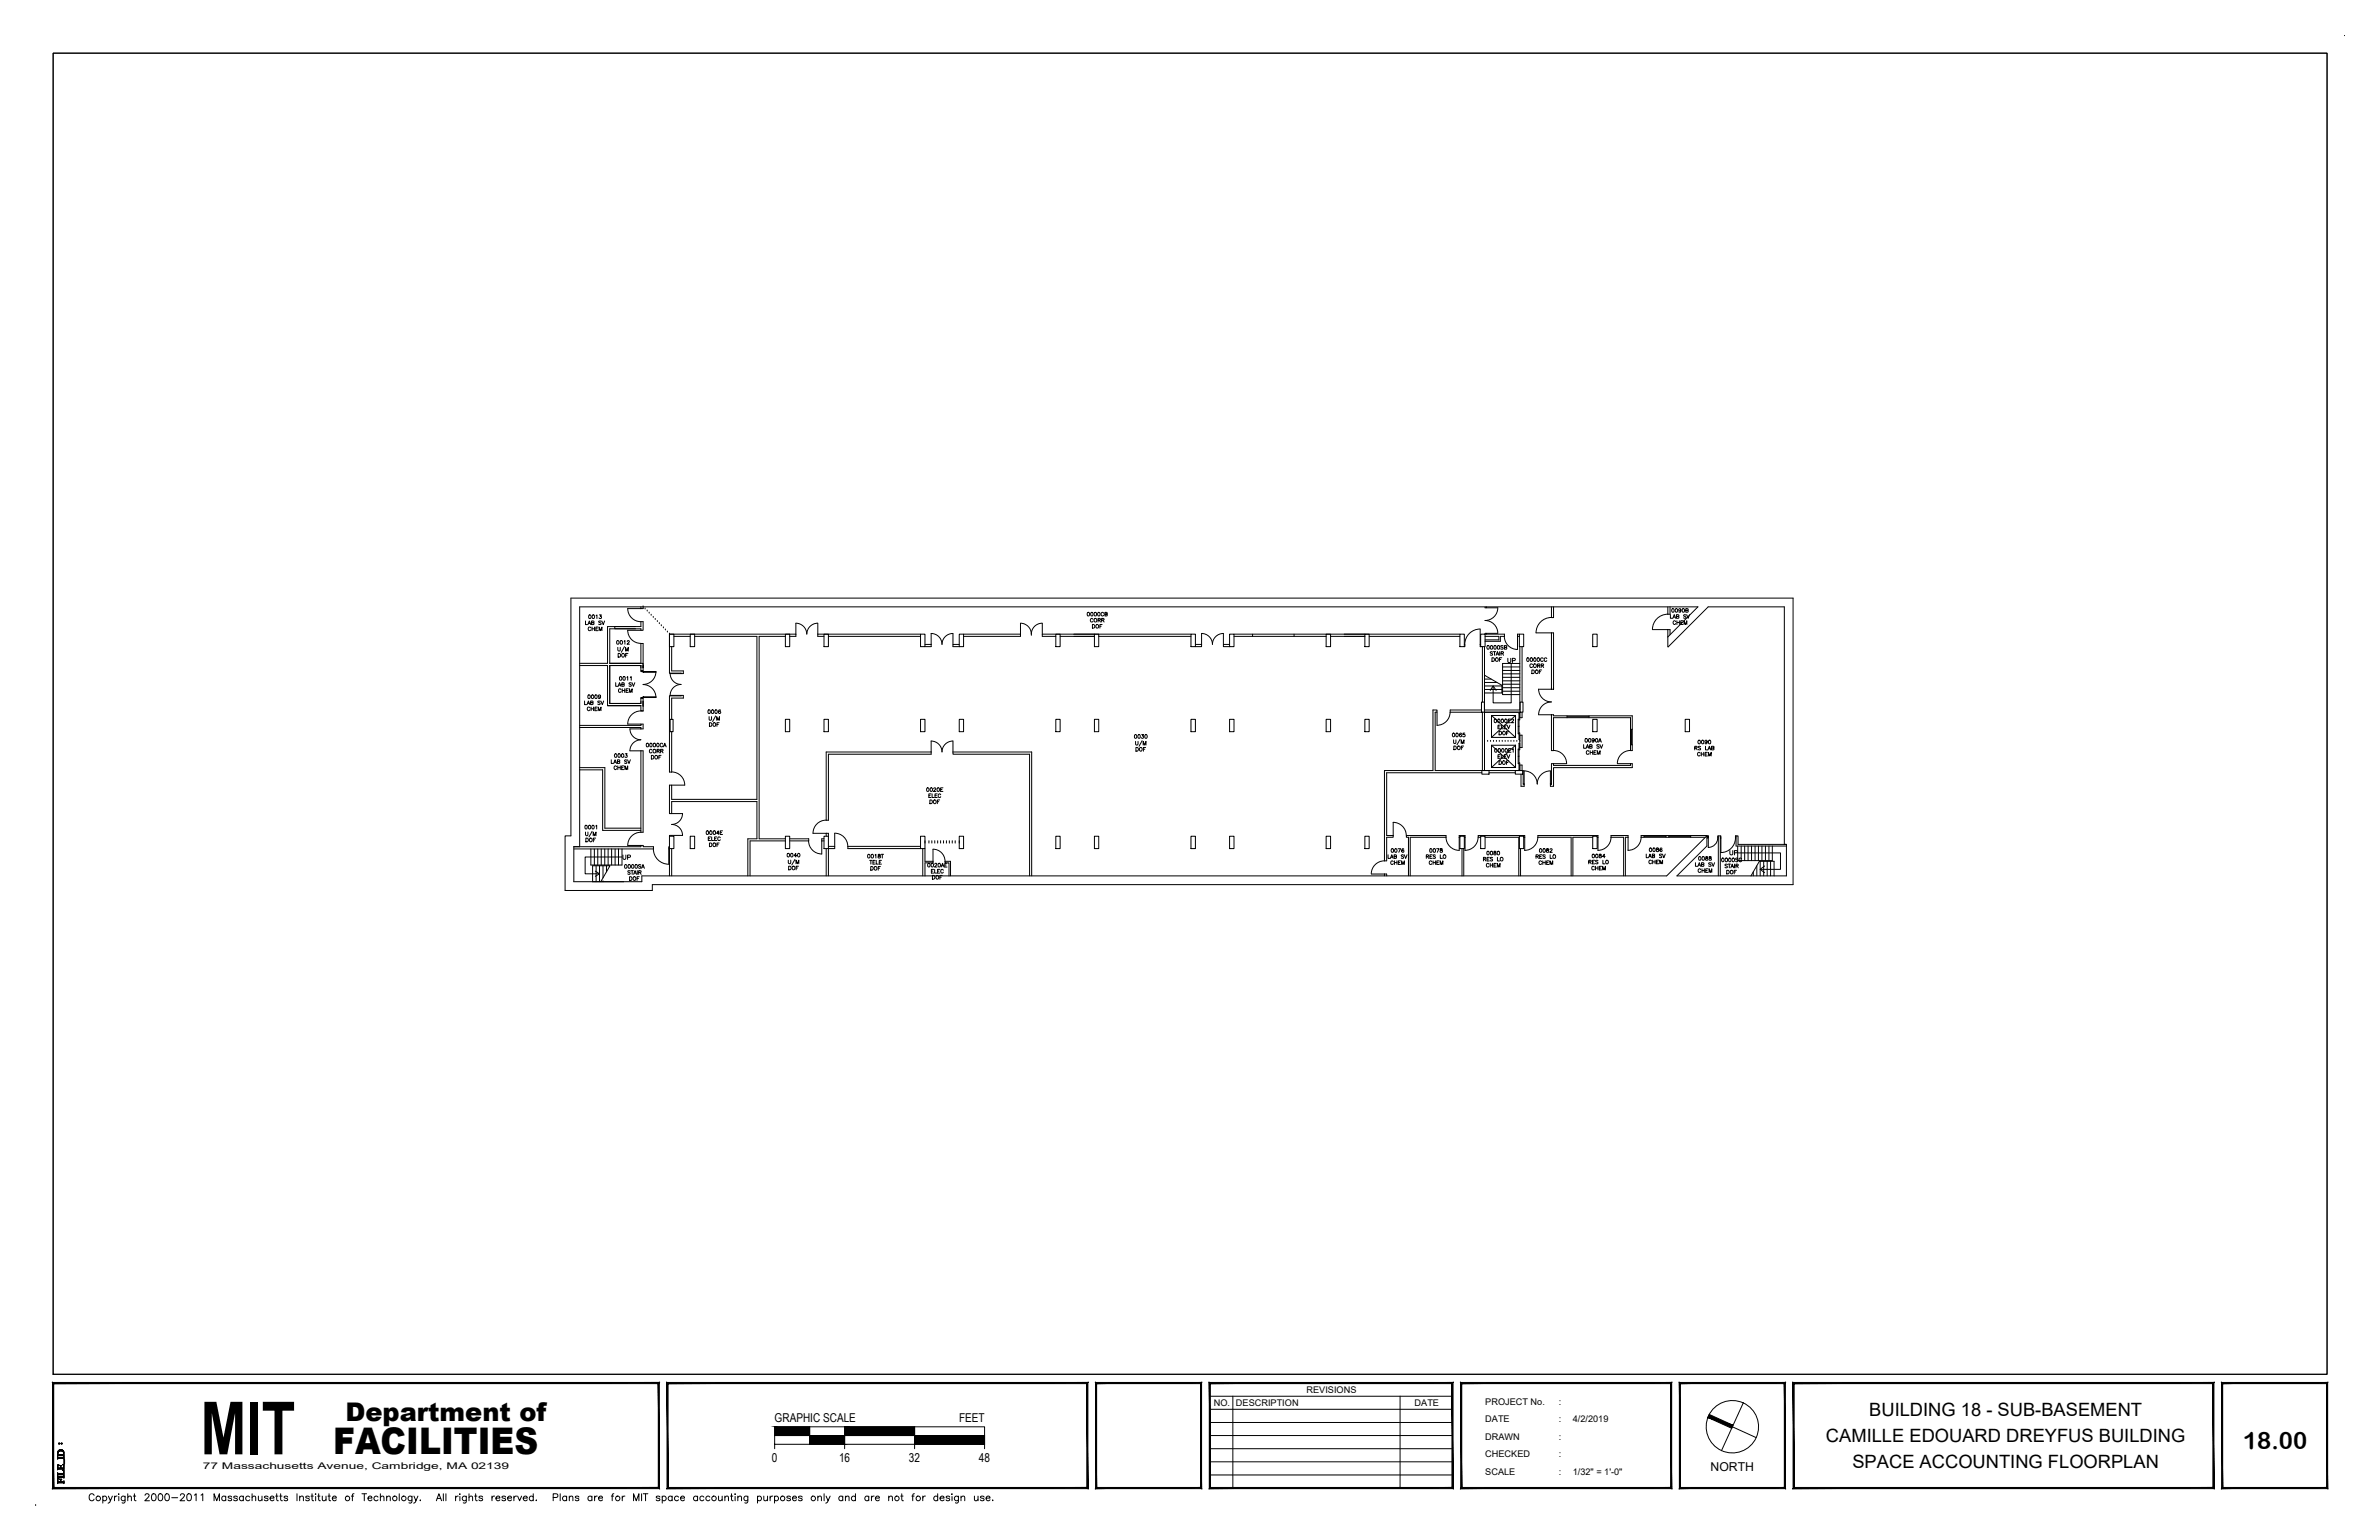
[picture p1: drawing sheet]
<svg xmlns="http://www.w3.org/2000/svg" width="432mm" height="279mm" viewBox="0 0 432 279" stroke-linecap="round" stroke-linejoin="round" font-family="sans-serif">
<defs><g id="words">
<text font-size="13.3" x="36.4" y="263.9">MIT</text>
<text font-size="6.7" x="60.4" y="263.9">FACILITIES</text>
<text font-size="4.7" x="62.7" y="257.7">Department of</text>
<text font-size="4.3" x="407.1" y="262.8">18.00</text>
<g font-size="3.5">
<text x="272.7" y="121.4">UP</text>
<text x="112.2" y="157">UP</text>
<text x="313.3" y="156.3">UP</text>
</g>
<g font-size="3.3">
<text x="339.3" y="256.9">BUILDING 18 - SUB-BASEMENT</text>
<text x="331.4" y="261.6">CAMILLE EDOUARD DREYFUS BUILDING</text>
<text x="336.2" y="266.4">SPACE ACCOUNTING FLOORPLAN</text>
</g>
<g font-size="2.2">
<text x="140.6" y="258.1">GRAPHIC SCALE</text>
<text x="174.1" y="258.1">FEET</text>
<text x="140.1" y="265.2">0</text>
<text x="152.3" y="265.2">16</text>
<text x="165" y="265.2">32</text>
<text x="177.7" y="265.2">48</text>
<text x="310.5" y="266.8">NORTH</text>
</g>
<g font-size="1.7">
<text x="220.3" y="255.1">NO.</text>
<text x="224.3" y="255.1">DESCRIPTION</text>
<text x="237.1" y="252.7">REVISIONS</text>
<text x="256.8" y="255.1">DATE</text>
<text x="269.6" y="254.9">PROJECT No.</text>
<text x="282.9" y="254.9">:</text>
<text x="269.6" y="258.1">DATE</text>
<text x="269.6" y="261.3">DRAWN</text>
<text x="282.9" y="258.1">:</text>
<text x="282.9" y="261.3">:</text>
<text x="285.5" y="258.1">4/2/2019</text>
<text x="36.8" y="266.6">77 Massachusetts Avenue, Cambridge, MA 02139</text>
<text x="269.6" y="267.6">SCALE</text>
<text x="269.6" y="264.4">CHECKED</text>
<text x="282.9" y="267.6">:</text>
<text x="282.9" y="264.4">:</text>
<text x="285.5" y="267.6">1/32&quot; = 1'-0&quot;</text>
</g>
</g></defs>
<!-- layer: A-WALL-CORE -->
<g fill="none" stroke="#000" stroke-width=".18">
<path d="M103.6 108.5h221.9v52h-207.1v1.1h-15.8v-9.9h1zM105.2 110.1h203l-5.5 5.5v1.8l7.3-7.3h13.9v43.1h.3v5.7h-19.8l5.4-5.4-.1-1.8-7.2 7.2h-186v1.1h-12.3v-6.4h1zM121.5 115.1h.8v2.2h-.8zM125.3 115.1h.8v2.2h-.8zM142.6 115.1h.7v2.2h-.7zM149.6 115.1h.8v2.2h-.8zM167.1 115.1h.8v2.2h-.8zM174.1 115.1h.8v2.2h-.8zM191.6 115.1h.8v2.2h-.8zM198.6 115.1h.8v2.2h-.8zM216.2 115.1h.8v2.2h-.8zM223.2 115.1h.8v2.2h-.8z"/>
<path d="M240.7 115.1h.8v2.2h-.8zM247.7 115.1h.8v2.2h-.8zM265 115.1h.8v2.2h-.8zM268.7 115.1h.9v2.2h-.9zM275.8 115.1h.8v2.2h-.8zM289.1 115.1h.8v2.2h-.8zM121.6 130.5h.6v2.3h-.6zM142.6 130.5h.7v2.3h-.7zM149.6 130.5h.8v2.3h-.8zM167.1 130.5h.8v2.3h-.8zM174.1 130.5h.8v2.3h-.8zM191.6 130.5h.8v2.3h-.8z"/>
<path d="M198.6 130.5h.8v2.3h-.8zM216.2 130.5h.8v2.3h-.8zM223.2 130.5h.8v2.3h-.8zM240.7 130.5h.8v2.3h-.8zM247.7 130.5h.8v2.3h-.8zM268.9 127.4h.5v1.8h-.5zM269 139.8h1.3v.7h-1.3zM275 139.8h1.4v.7h-1.4zM275.9 127.4h.5v1.8h-.5zM289.1 130.5h.8v2.3h-.8zM305.9 130.5h.8v2.3h-.8zM109.4 160h.1"/>
<path d="M121.5 151.7h.8v2.3h-.8zM125.3 151.7h.8v2.3h-.8zM142.6 151.7h.7v2.3h-.7zM149.6 151.7h.8v2.3h-.8zM167.1 151.7h.8v2.3h-.8zM174.1 151.7h.8v2.3h-.8zM191.6 151.7h.8v2.3h-.8zM198.6 151.7h.8v2.3h-.8zM216.2 151.7h.8v2.3h-.8zM223.2 151.7h.8v2.3h-.8zM240.7 151.7h.8v2.3h-.8zM247.7 151.7h.8v2.3h-.8z"/>
<path d="M265 151.7h.8v2.3h-.8zM268.7 151.7h.9v2.3h-.9zM275.8 151.7h.8v2.3h-.8zM289.1 151.7h.8v2.3h-.8z"/>
</g>
<!-- layer: A-WALL -->
<g fill="none" stroke="#000" stroke-width=".18">
<path d="M111.6 113.7h4.7v-.9h.4v1.6h-.4v-.3h-4.7zM115.4 113.7h-5.1v6.6h-5.1M115.4 114.1h-4.7v6.2M116.3 110.1v.3h.4v-.3M122.3 115.5h3M126.1 115.5h11.3v29.5h-15.5v-2.6h-.4v5.2h.4v-2.2h15.5v6.8h-1.7v6.7M142.6 115.5h-4.8v36.7h4.8M143.3 115.5h1.2v-.4h-23v7l2.5 .1v-.5h-2.1v-4.4M150.4 115.5h16.7M167.1 115.1h-18.7v.4h1.2M167.9 116.9h1.1v.4h-1.1M174.1 116.9h-1.1v.4h1.1"/>
<path d="M174.9 115.1h10.3v.4h-10.3M187.2 115.1v.2M192.4 115.5h6.2M199.4 115.5h16.8M216.2 115.1h-27v.4h2.4M217 116.9h1.1v.4h-1.1M223.2 116.9h-1.1v.4h1.1M224 115.1h41M224 115.5h16.7M227.3 115.1v.4M234.9 115.1v.4M241.5 115.5h6.2"/>
<path d="M248.5 115.5h16.5M265.8 116.9h.1v.4h-.1M268.7 116.9v.4M269.1 117.3v10.1M269.4 117.3v11.5h6.5v-11.5M269.6 114.9v.2h3.5v.4h-.8v.8h-2.7M269.6 115.5h2.4v.6h-2.4M269.6 110.1v.2M269.8 110.1v.2M269.8 114.9v.2M275.8 115.1h-.4v.4h.4M276.3 117.3v10.1"/>
<path d="M281.6 110.1v1.9h.4v-1.9M302.7 110.1v1.3h.4v-1.3M303.1 115.2v-1h-.4v1.4M105.2 131.6h11.1v-.2h.4v.8h-.4v-.2h-11.1M105.2 120.7h5.1v7.3h6M105.2 139.3h4.6v11h6.5M105.2 139.7h4.2v11h6.9M110.3 128h6M110.7 120.3h5.6v-3.6h.4v4.5v-.5M110.7 127.6h5.6v-.9h.4v1.4M110.7 120.3h6v1.4h-.4v-1M116.3 128v1h.4"/>
<path d="M116.3 121.7h.4v.1h-.4zM116.3 126.5h.4v.2h-.4zM116.3 136.2h.4v14.8h-.4zM116.3 120.7v.5M116.3 127.2v.4h-5.6M116.3 129h.4M116.3 120.7h-5.6v6.9M116.7 127.2v1.8M121.9 130.5v-3.8h2.1v-.5l-2.5 .1v13.8h.4v-7.3M150 136.4h19v.4h-18.6v12h-.4zM268.9 128.8h-5.7v.4h5.9v10.6M275.9 139.8v-1h.4v1"/>
<path d="M275.9 133.4h.4v2.2h-.4zM276.3 129.2v1h-.4v-1h-6.5v10.6M281.6 129.7h.4v.2h14.3v6.3h-.4v-6h-13.9v6h-.4v-6.5v.1M281.6 124.9v.1v-10.2h.4v10.2v-.1M281.6 125h.4M104.2 153.6h12.1M116.7 153.4v.2h1.9v.4h-14.4M121.5 153.6h-.1v.4h.1v4.9M121.9 151.6h-.4v.1M121.9 154v4.9M142.6 152.6h-6.5v6.3M143.3 152.2h3.5v.4h-3.5"/>
<path d="M149.6 152.2h-.4v.4h.4M150 151.7v-.5h.4v.5M150 154v4.9M150.4 153.6h1.1v.4h-1.1v4.9M167.1 153.6h-13.2v.4h13.2M167.5 154v4.9M167.9 154v2.3h1.4v.2h-1.4v2.4M172.2 158.9v-2.4h-.7v-.2h1v2.6M186.9 158.9v-22.1h-13.9v-.4h14.3v22.5M251.3 158.9v-.3h.4v.3M255.6 158.9v-7h-.3v-.3h7.2v.3h-6.5v7M265 151.9h-.1v-.3h1v.3h-.1"/>
<path d="M265.4 154v4.9M265.7 154v4.9M268.7 151.9h-.4v-.3h8.4v.3h-.1M269 140.2h-17.3v11.4h1.2v.3h-1.2v4.3h-.4v-16.4h8.8v-11h.7v.4h-.3v10.6h16v2.5h.1v.4h-.5v-2.2M269.6 151.9h6.1v7M270.3 140.2h4.7M276 154v4.9M281.4 142.3v.4h.6v-3.4h14.3v-.8h-.4v.4h-13.9v-.4h-.4v3.8M281.6 142.3h-.2h.2M289.1 151.9h-3.6v7M289.9 151.9h.1v-.3h-10.9v.3h6.1v7M294.7 158.9v-7h-2.3v-.3h3.1v.3h-.5v7"/>
<path d="M309.7 151.7v-.1h-11.8v.3h11.6M309.7 151.7h.4v.3h-.1v-.3M309.8 152h.2M311.9 151.7v7.2M312.2 151.7h-.4v.3h.1M312.2 152h.1v-.3h-.1v7.2M315.1 151.7h-.1v.3h.1M324.2 153.2h-8.7v-1.5h-.4v1.8h9.1"/>
</g>
<!-- layer: A-DOOR -->
<g fill="none" stroke="#000" stroke-width=".18">
<path d="M116.3 110.4h-2.4a2.38 2.38 0 0 0 2.4 2.4M116.3 114.4l-2.4-.1a2.38 2.38 0 0 0 2.4 2.4M144.4 113.1a2.02 2.02 0 0 1 2 1.9 1.98 1.98 0 0 1 2-1.9v2M144.5 113.1v2M169 114.9a1.98 1.98 0 0 1 2 2 1.98 1.98 0 0 1 2-2v2M169 114.9v2M185.2 115.1v-2a1.98 1.98 0 0 1 2 1.9 1.98 1.98 0 0 1 2-1.9v2M222 114.9a1.98 1.98 0 0 0-1.9 2 1.98 1.98 0 0 0-2-2v2M222.1 114.9v2M268.7 114.1a2.78 2.78 0 0 0-2.8 2.8M268.7 114.1v2.8M269.6 110.3h2.3a2.32 2.32 0 0 1-2.4 2.3 2.32 2.32 0 0 1 2.4 2.3h-2.3"/>
<path d="M273 115.4a2.38 2.38 0 0 0 2.4 2.4v-2.3M281.6 112a2.78 2.78 0 0 0-2.8 2.8h2.8M302.7 111.4a2.78 2.78 0 0 0-2.8 2.8h2.8M116.3 129a2.38 2.38 0 0 0-2.4 2.4h2.4M116.3 132.2h-2a1.98 1.98 0 0 0 2 2 2.02 2.02 0 0 0-2 2h2M116.7 121.8h2.4v.2h-2.4zM116.7 126.4h2.4v.1h-2.4zM119.1 121.8a2.34 2.34 0 0 1-2.4 2.4 2.38 2.38 0 0 1 2.4 2.3M123.6 122.2h-2a1.98 1.98 0 0 0 2 2 1.98 1.98 0 0 0-2 2h2M169 134.4a1.98 1.98 0 0 1 2 2 1.98 1.98 0 0 1 2-2v2M169 134.4v2M263.2 129.2a2.38 2.38 0 0 1-2.4 2.4v-2.4"/>
<path d="M276.6 139.9a2.38 2.38 0 0 1 2.4 2.3 2.38 2.38 0 0 1 2.4-2.3M276.6 139.9v2.4M281.4 139.9v2.4M281.6 125h-2.3a2.32 2.32 0 0 0 2.3 2.4 2.32 2.32 0 0 0-2.3 2.3h2.3M282 136.2a2.38 2.38 0 0 1 2.3 2.3M282 138.5h2.4M293.6 138.5h2.3M295.9 136.2a2.38 2.38 0 0 0-2.3 2.3M116.3 151a2.38 2.38 0 0 0-2.4 2.4M118.6 154a2.78 2.78 0 0 0 2.8 2.8v-2.8M121.9 140.1a2.38 2.38 0 0 1 2.4 2.3h-2.4M121.9 147.6h2"/>
<path d="M121.9 151.6h2M123.9 147.6a1.98 1.98 0 0 1-2 2 1.98 1.98 0 0 1 2 2M146.8 152.6a2.38 2.38 0 0 0 2.3 2.3M149.2 152.6v2.4M149.9 148.8a2.38 2.38 0 0 0-2.3 2.4h2.4M151.5 151.2a2.38 2.38 0 0 1 2.4 2.3M151.5 151.2v2.4M169.3 154.1a2.19 2.19 0 0 1 2.2 2.2M169.3 154.1v2.2M248.9 158.6h2.4M251.3 156.2a2.38 2.38 0 0 0-2.4 2.4M255.2 151.6a2.38 2.38 0 0 0-2.3-2.4v2.4"/>
<path d="M262.5 151.9a2.38 2.38 0 0 0 2.3 2.4l.1-2.4M268.3 151.9a2.38 2.38 0 0 1-2.4 2.4v-2.4M279.1 151.9a2.38 2.38 0 0 1-2.4 2.4v-2.4M292.4 151.9a2.38 2.38 0 0 1-2.4 2.4v-2.4M297.9 151.9a2.38 2.38 0 0 1-2.4 2.4v-2.4M310.1 152v1.8M311.8 152a1.73 1.73 0 0 1-1.7 1.7M312.3 152v2.7M315 152a2.66 2.66 0 0 1-2.7 2.7"/>
</g>
<!-- layer: A-MISC -->
<g fill="none" stroke="#000" stroke-width=".18">
<path d="M269.4 124.5h3.2M269.4 125.1h3.2M269.4 123.8h2.3M269.4 122.5l3.2 1.8v1.4h-3.2M269.4 122.6h.2M269.4 123.2h1.3M270.5 125.3l.5-.8 .6 .8M270.7 139.2v-4l4.4 4M270.7 129.8v4l4.4-4M270.7 139.2h4.4M270.7 129.8h4.4M270.7 133.8h4.4"/>
<path d="M270.7 135.2h4.4M270.7 129.8l4.4 4M272.7 124.1h3.2M272.7 123.5h3.2M272.7 124.8h3.2M272.7 122.9h3.2M272.7 125.4h3.2M272.7 120.4v5.6h3.2M274.3 120.4v7.1h-3.3v-3M275.1 135.2l-4.4 4M275.1 129.8v4M275.1 135.2v4"/>
<path d="M275.6 131.8h.1M275.6 137.2h.1M275.7 130.6h.1v-1.2h-.1v4.8h.1v-1.2h-.1M275.7 136h.1v-1.2h-.1v4.8h.1v-1.2h-.1M275.7 130.5h-.1v2.6h.1M275.7 135.9h-.1v2.6h.1M107.2 154v2.9h5.7M107.6 160v-2.9h3.1l-1.7 2.9M107.9 154v2.9M108 158l.8 .5-.8 .5M108.2 157.1v2.9M108.5 154v2.9"/>
<path d="M108.8 157.1v2.9M109.1 154v2.9M109.4 157.1v2.2M109.8 154v2.9M110.1 157.1v1.1M110.4 154v2.9M112.9 155.5h-6.7v3h2.6M315.4 153.5v2.6h6.3v-2.6M315.4 154.7h7.8v3h-3.7M317.8 158.9l1.5-2.6h2.7v2.6M317.9 153.5v2.6M318.2 158.2v.7"/>
<path d="M318.6 153.5v2.6M318.9 157.1v1.8M319.2 153.5v2.6M319.5 156.3v2.6M319.8 153.5v2.6M320.1 156.3v2.6M320.3 157.1l-.8 .6 .8 .6M320.4 153.5v2.6M320.8 156.3v2.6M321.1 153.5v2.6M321.4 156.3v2.6"/>
</g>
<!-- layer: A-GLAZ -->
<path d="M284.4 130h4M284.4 129.9v.3M288.4 129.9v.3M295.9 132.3h.4M295.9 135.1h.4M296.1 132.3v2.8M298.4 151.7h4M298.4 151.6v.3M302.4 151.6v.3M302.9 151.7h4M302.9 151.6v.3M306.9 151.6v.3" fill="none" stroke="#000" stroke-width=".18"/>
<!-- layer: A-AREA-FICM$TXT -->
<g fill="none" stroke="#000" stroke-width=".18">
<path d="M106.3 112.7v.6h.4M106.7 113.3l.3-.6 .2 .6M106.8 113.1h.3M107.2 113.9a.28 .28 0 0 0-.4 0 .28 .28 0 0 0 0 .4 .28 .28 0 0 0 .4 0M107.4 113l.4-.1v-.2h-.4v.6h.4l-.1-.3M107.5 113.8v.6M107.5 114.1h.4M107.9 113.8v.6M108.2 114.1h.2M108.2 111.7l.1-.1v.6M108.6 113.8h-.4v.6h.4M108.7 114.4v-.6l.3 .6 .3-.6v.6"/>
<path d="M108.8 111.6h.3l-.1 .2a.22 .22 0 0 1 .2 .2 .22 .22 0 0 1-.2 .3 .22 .22 0 0 1-.3-.2M109.1 112.7h-.4l.4 .4-.1 .2-.3-.1M109.2 112.7l.3 .6 .2-.6M112 116.3l.1-.1a.32 .32 0 0 1 .3 .4 .32 .32 0 0 1-.4 .3zM112.1 117.4v.5l.2 .2 .3-.1v-.6M112.2 118.5h.2a.37 .37 0 0 1 .3 .4 .37 .37 0 0 1-.3 .3h-.2zM112.6 116.3l.1-.1a.32 .32 0 0 1 .3 .4 .32 .32 0 0 1-.4 .3zM113.3 116.3l.1-.1v.7M113.3 117.3l-.5 1M113.5 118.1v-.7l.3 .7 .2-.7v.7M113.6 118.9h.2M113.8 116.4l.2-.2 .2 .1-.4 .6h.5"/>
<path d="M114 118.5h-.4v.7M198.3 113.3h.2a.35 .35 0 0 1 .2 .3 .35 .35 0 0 1-.2 .4h-.2zM198.4 112.4a.25 .25 0 0 0-.3-.2 .25 .25 0 0 0-.2 .3v.1a.25 .25 0 0 0 .2 .3 .25 .25 0 0 0 .3-.2M199.3 112.5h.4v-.2l-.4-.1v.7M199.5 112.5l.2 .4M199.6 113.6h.3M200 112.5h.3l.1-.2-.4-.1v.7M200 113.3h-.4v.7M200.2 112.5l.2 .4M200.3 111.3a.24 .24 0 0 0-.3-.2 .24 .24 0 0 0-.2 .3 .27 .27 0 0 0 .1 .3 .27 .27 0 0 0 .4-.1M200.5 111.4h.4v-.2l-.4-.1v.7l.4-.1 .1-.2-.2-.1M270.8 119.3h.2a.35 .35 0 0 1 .3 .4 .35 .35 0 0 1-.3 .3h-.2z"/>
<path d="M270.9 118.3l-.1-.1-.3 .1 .4 .4-.1 .2-.3-.1M271 118.2h.5M271.3 118.2v.7M272.8 117.2h-.4l.4 .4-.1 .2-.3-.1M273.1 117.4h.4v-.2l-.4-.1v.7l.4-.1-.2-.3M280.1 119.5a.27 .27 0 0 0-.4-.1 .27 .27 0 0 0-.1 .4 .24 .24 0 0 0 .2 .2 .24 .24 0 0 0 .3-.1M280.7 119.5a.27 .27 0 0 0-.3-.1 .27 .27 0 0 0-.1 .4 .24 .24 0 0 0 .2 .2 .24 .24 0 0 0 .2-.1M303.2 111.5v.7h.4M303.6 112.2l.3-.7 .2 .7M303.7 112h.3M304.2 112.8a.25 .25 0 0 0-.3-.2 .25 .25 0 0 0-.2 .3v.1a.25 .25 0 0 0 .2 .3 .25 .25 0 0 0 .3-.2M304.3 111.8h.4v-.2l-.4-.1v.7l.4-.1-.1-.3"/>
<path d="M304.4 112.6v.7M304.4 112.9h.4M304.8 112.6v.7M305.1 112.9h.2M305.1 110.7a.2 .2 0 0 1-.3 .1 .2 .2 0 0 1-.1-.3 .2 .2 0 0 1 .4 0l-.1 .6-.3-.1M305.5 112.6h-.4v.7h.4M305.7 113.3v-.7l.2 .7 .3-.7v.7M306 110.7h.4v-.2l-.4-.1v.7h.4v-.2l-.1-.2M306 111.6l-.1-.1-.3 .1 .4 .4-.1 .2-.3-.1M306.1 111.5l.3 .7 .3-.7M106.1 127.2v.6h.4M106.5 127.8l.3-.6 .3 .6"/>
<path d="M106.7 127.6h.3M107.1 128.4a.28 .28 0 0 0-.4 0 .28 .28 0 0 0 0 .4 .28 .28 0 0 0 .4 0M107.2 127.5h.4v-.3h-.4v.6h.4v-.3h-.1M107.3 128.3v.6M107.3 128.6h.4M107.7 128.3v.6M108 128.6h.2M108.4 128.3h-.4v.6h.4M108.6 128.9v-.6l.2 .6 .3-.6v.6M108.9 127.3h-.4l.4 .3-.1 .2-.3-.1M109 126.3a.21 .21 0 0 1-.3 .2 .21 .21 0 0 1-.1-.3 .21 .21 0 0 1 .4 0v.4l-.2 .1-.2-.1M109.1 127.2l.2 .6 .3-.6"/>
<path d="M110.9 137.9v.6h.4M111.4 138.5l.2-.6 .3 .6M111.5 138.3h.3M111.8 123.9v.6h.3M111.9 139.1a.24 .24 0 0 0-.3-.2 .24 .24 0 0 0-.1 .3v.2a.24 .24 0 0 0 .1 .2 .24 .24 0 0 0 .3-.1M112.1 138.2l.3-.1 .1-.2h-.4v.6h.4v-.3h-.2M112.1 139v.6M112.1 139.3h.5M112.2 124.5l.3-.6 .2 .6M112.3 124.3h.3M112.6 139v.6M112.7 125.1a.24 .24 0 0 0-.2-.1 .24 .24 0 0 0-.2 .2 .27 .27 0 0 0 .1 .4 .27 .27 0 0 0 .3-.1"/>
<path d="M112.8 139.3h.3M112.9 124.2l.4-.1v-.2h-.4v.6h.4l-.2-.3M112.9 125v.6M112.9 125.3h.5M113.2 139h-.4v.6h.4M113.4 125v.6M113.4 139.6v-.6l.3 .6 .2-.6v.6M113.5 136.8h.3l-.2 .2a.22 .22 0 0 1 .3 .2 .22 .22 0 0 1-.2 .2 .22 .22 0 0 1-.3-.1M113.6 125.3h.3M113.8 122.9l.1-.1v.6M113.8 138l-.2-.1-.2 .1 .4 .3-.2 .2-.2-.1M113.9 137.9l.3 .6 .2-.6"/>
<path d="M114 125h-.4v.6h.4M114.2 125.6v-.6l.3 .6 .2-.6v.6M114.4 122.9l.2-.1v.6M114.6 123.9h-.4v.2l.4 .2v.1h-.4M114.7 123.9l.3 .6 .2-.6M118.2 137a.36 .36 0 0 1 .5 .2 .36 .36 0 0 1-.2 .5h-.3zM118.3 136.1a.27 .27 0 0 0-.3-.1 .27 .27 0 0 0-.1 .3 .24 .24 0 0 0 .2 .3 .24 .24 0 0 0 .2-.1M119.2 136.3l.4-.1 .1-.1-.5-.2v.7M119.5 136.3l.2 .3M119.6 137.4h.2M119.9 136.3l.4-.1v-.2l-.4-.1v.7M120 137h-.4v.7"/>
<path d="M120.1 136.3l.2 .3M120.3 135a.27 .27 0 0 0-.4-.1 .27 .27 0 0 0-.1 .3 .24 .24 0 0 0 .2 .3 .24 .24 0 0 0 .3-.1M120.4 135.5l.3-.7 .2 .7M120.5 135.3h.3M128.7 130v.6l.2 .1 .3-.2v-.5M128.8 131.1a.36 .36 0 0 1 .4 .2 .36 .36 0 0 1-.1 .5h-.3zM129.9 129.9l-.6 1M130.1 130.7v-.7l.2 .7 .3-.7v.7M130.1 131.4h.3M130.5 131.1h-.4v.7M130.8 128.9v-.1a.31 .31 0 0 0-.4 .3 .31 .31 0 0 0 .3 .3 .21 .21 0 0 0 0-.3 .21 .21 0 0 0-.3 .1M206 133.3h.1a.32 .32 0 0 1 .2 .3 .32 .32 0 0 1-.3 .3z"/>
<path d="M206.1 134.5v.6l.2 .1 .3-.2v-.5M206.2 135.6a.36 .36 0 0 1 .4 .2 .36 .36 0 0 1-.1 .4l-.3 .1zM206.6 133.3h.1a.32 .32 0 0 1 .3 .3 .32 .32 0 0 1-.4 .3l-.1-.2zM207.2 133.3h.4l-.2 .2a.22 .22 0 0 1 .1 .4 .22 .22 0 0 1-.3-.1M207.3 134.4l-.6 1M207.5 135.2v-.7l.2 .7 .3-.7v.7M207.5 135.9h.3M207.9 133.3h.1a.32 .32 0 0 1 .2 .3 .32 .32 0 0 1-.3 .3zM207.9 135.6h-.4v.7M263.8 134.2v.5l.2 .2 .2-.1 .1-.6M263.9 135.4h.2a.35 .35 0 0 1 .2 .3 .35 .35 0 0 1-.2 .3h-.2zM264.3 133h.1a.32 .32 0 0 1 .3 .4 .32 .32 0 0 1-.4 .2z"/>
<path d="M265 134.1l-.6 1M265.2 134.9v-.7l.3 .7 .2-.7v.7M265.2 135.7h.3M265.3 133.1l-.1-.1a.3 .3 0 0 0-.3 .3 .3 .3 0 0 0 .3 .3 .2 .2 0 0 0 0-.3 .2 .2 0 0 0-.3 .1M265.7 135.4h-.5v.6M265.9 133h-.4v.3a.23 .23 0 0 1 .4 0 .23 .23 0 0 1-.1 .4 .23 .23 0 0 1-.3-.1M271.9 137.2h.3M271.9 131.9h.3M272.1 138a.36 .36 0 0 1 .4 .2 .36 .36 0 0 1-.1 .5h-.3zM272.1 132.7h.2a.35 .35 0 0 1 .2 .3 .35 .35 0 0 1-.2 .3h-.2zM272.3 136.9h-.4v.7h.4M272.3 131.6h-.4v.6h.4"/>
<path d="M272.5 136.9v.7h.4M272.5 131.6v.6h.4M273 137.2h.3M273 131.9h.3M273.4 136.9h-.4v.7h.4M273.4 131.6h-.4v.6h.4M273.4 138.3h.3M273.4 133h.3M273.5 136.9l.3 .7 .2-.7M273.6 131.6l.2 .6 .3-.6M273.7 130.8h.3M273.8 136.1h.3"/>
<path d="M273.8 138h-.4v.7M273.9 132.7h-.5v.6M274.2 130.5h-.5v.6h.5M274.2 135.8h-.4v.7h.4M274.4 130.6l.2-.1 .1 .2-.4 .4h.5M274.5 135.9l.2-.1v.7M278 121.6h.3a.35 .35 0 0 1 .2 .3 .35 .35 0 0 1-.2 .3h-.3zM278.1 120.6a.27 .27 0 0 0-.3-.1 .27 .27 0 0 0-.1 .4 .24 .24 0 0 0 .2 .2 .24 .24 0 0 0 .2-.1M279.1 120.8l.4-.1v-.2h-.4v.6M279.3 120.8l.2 .3M279.4 121.9h.2M279.7 120.8l.4-.1 .1-.1-.5-.1v.6"/>
<path d="M279.8 121.6h-.4v.6M279.9 120.8l.3 .3M287.4 135.1v.7h.4M287.9 135.8l.2-.7 .3 .7M288 135.5h.3M288.4 136.3a.27 .27 0 0 0-.4-.1 .27 .27 0 0 0-.1 .4 .24 .24 0 0 0 .2 .3 .24 .24 0 0 0 .3-.2M288.5 135.4h.4l.1-.2-.5-.1v.7l.4-.1 .1-.2-.2-.1M288.6 136.2v.7M288.6 136.5h.5M289.1 136.2v.7M289.3 136.5h.3M289.4 134.2a.21 .21 0 0 1-.3 .2 .21 .21 0 0 1-.1-.3 .21 .21 0 0 1 .3 0v.4l-.1 .2-.2-.2"/>
<path d="M289.7 136.2h-.4v.7h.4M289.9 136.9v-.7l.3 .7 .2-.7v.7M290.1 134.7l.3-.7 .3 .7M290.2 134.4h.3M290.3 135.2h-.5l.5 .4-.1 .1h-.4M290.4 135.1l.3 .7 .2-.7M307.6 135.7h.4l.1-.2-.5-.1v.7M307.8 135.7l.3 .4M308.6 136.6a.27 .27 0 0 0-.4-.1 .27 .27 0 0 0-.1 .4 .24 .24 0 0 0 .2 .3 .24 .24 0 0 0 .3-.2M308.7 135.5h-.5l.5 .4-.1 .1h-.4M308.8 136.5v.7M308.8 136.8h.4"/>
<path d="M309.2 136.5v.7M309.5 136.8h.2M309.6 135.4v.7h.3M309.9 134.5a.2 .2 0 0 1-.3 .2 .21 .21 0 0 1-.1-.4 .2 .2 0 0 1 .3 .1v.5h-.3M309.9 136.5h-.4v.7h.4M310 136.1l.3-.7 .2 .7M310.1 137.2v-.7l.2 .7 .3-.7v.7M310.1 135.8h.3M310.7 135.7h.4v-.2l-.4-.1v.7l.4-.1-.1-.3M106.2 149.8l.1-.1a.32 .32 0 0 1 .3 .4 .32 .32 0 0 1-.4 .3zM106.3 151v.4l.2 .2 .2-.1v-.5M106.3 152.1h.3a.37 .37 0 0 1 .2 .3 .37 .37 0 0 1-.2 .3h-.3z"/>
<path d="M106.9 149.8l.1-.1a.32 .32 0 0 1 .2 .4 .32 .32 0 0 1-.3 .3l-.1-.3zM107.5 150.8l-.6 1M107.7 151.6v-.6l.2 .6 .3-.6v.6M107.7 152.4h.2M108.1 152.1h-.4v.6M108.1 149.9l.2-.2v.7M114.3 159.1h.2a.37 .37 0 0 1 .2 .3 .37 .37 0 0 1-.2 .3h-.2zM114.4 158.1l-.4-.1v.2l.3 .1 .1 .2-.2 .1-.2-.1M114.7 158v.6M115 158.6l.3-.6 .2 .6M115.1 158.4h.3M115.6 159.4h.3"/>
<path d="M115.7 158v.6M115.9 158.3h.4v-.3h-.4v.6M116 159.1h-.4v.6M116.2 158.3l.2 .3M116.5 157.5l.2-.6 .3 .6M128.6 152.2h.2M128.8 152.9a.36 .36 0 0 1 .4 .2 .36 .36 0 0 1-.1 .5h-.3zM129 151.8h-.4v.7h.4M129.2 151.8v.7h.3M129.7 152.2h.3M130.1 151.8h-.4v.7h.4M130.1 153.3h.3"/>
<path d="M130.5 151.2h-.4l.3-.5v.7M130.5 152.9h-.4v.7M130.7 151.1h.3M130.7 152a.27 .27 0 0 0-.3-.1 .27 .27 0 0 0-.1 .3 .24 .24 0 0 0 .2 .3 .24 .24 0 0 0 .2-.1M131.1 150.7h-.4v.7h.4M143.1 156.1v.4l.2 .2 .2-.1v-.5M143.1 157.2h.3a.35 .35 0 0 1 .2 .3 .35 .35 0 0 1-.2 .3h-.3zM144.3 155.9l-.6 1M144.5 156.7v-.6l.2 .6 .3-.6v.6M144.5 157.5h.3M144.6 155.3h-.5l.3-.5v.7M144.9 157.2h-.4v.6"/>
<path d="M157.6 155h.1a.32 .32 0 0 1 .2 .4 .32 .32 0 0 1-.3 .2zM157.9 156.1h.4M158 157.2h.3a.34 .34 0 0 1 .2 .3 .34 .34 0 0 1-.2 .4h-.3zM158.1 156.1v.7M158.2 155h.1a.32 .32 0 0 1 .3 .4 .32 .32 0 0 1-.4 .2zM158.4 156.4h.3M158.8 155.1l.2-.1v.7M158.8 156.1h-.4v.7h.4M159 156.1v.7h.4M159.4 157.5h.3M159.4 155v.2a.33 .33 0 0 1 .3 .4h-.3a.27 .27 0 0 1 0-.3 .27 .27 0 0 1 .3-.1v-.2zM159.6 156.4h.2"/>
<path d="M159.8 157.2h-.4v.7M159.9 155h.5M160 156.1h-.4v.7h.4M160.1 155v.7M168.5 156.7l.1-.1a.32 .32 0 0 1 .2 .4 .32 .32 0 0 1-.3 .3zM168.6 144.3h.2M168.8 145.1h.2a.37 .37 0 0 1 .2 .4 .37 .37 0 0 1-.2 .3h-.2zM169 144h-.4v.7h.4M169.1 158h.2M169.1 156.7l.1-.1a.32 .32 0 0 1 .2 .4 .32 .32 0 0 1-.3 .3l-.1-.3zM169.2 144v.7h.4M169.2 158.8h.3a.37 .37 0 0 1 .2 .4 .37 .37 0 0 1-.2 .3h-.3z"/>
<path d="M169.5 157.7h-.4v.7h.4M169.5 143.1l.1-.2 .3 .2-.5 .5h.5M169.6 157.7v.7h.4M169.7 156.8l.1-.2 .2 .2-.4 .5h.5M169.7 144.3h.3M170.1 144h-.4v.7h.4M170.1 145.5h.3M170.2 158h.2M170.3 156.7l.1-.1a.32 .32 0 0 1 .3 .4 .32 .32 0 0 1-.4 .3zM170.6 145.1h-.5v.7M170.6 157.7h-.4v.7h.4M170.6 159.1h.3"/>
<path d="M170.7 143.2h.3M170.7 144.2a.24 .24 0 0 0-.2-.2 .24 .24 0 0 0-.2 .3v.2a.24 .24 0 0 0 .2 .2 .24 .24 0 0 0 .2-.2M170.8 157.3l.3-.7 .2 .7M170.9 157.1h.3M171 158.8h-.4v.7M171.1 142.9h-.4v.7h.4M171.2 157.9a.24 .24 0 0 0-.3-.2 .24 .24 0 0 0-.2 .3v.2a.24 .24 0 0 0 .2 .2 .24 .24 0 0 0 .3-.2M171.5 156.9h.2M171.9 156.6h-.4v.7h.4M251.9 155.1v.6h.4M252.4 155.7l.2-.6 .3 .6M252.5 155.5h.3"/>
<path d="M252.9 156.4a.24 .24 0 0 0-.3-.2 .24 .24 0 0 0-.2 .2 .27 .27 0 0 0 .1 .4 .27 .27 0 0 0 .4-.1M253 155.4l.4-.1v-.2h-.4v.6h.4l-.1-.3M253.1 156.5h.4M253.1 156.2v.6M253.5 156.2v.6M253.8 154h.4l-.3 .6M253.8 156.5h.3M254.2 156.2h-.4v.6h.4M254.4 156.8v-.6l.2 .6 .3-.6v.6M254.8 155.2h-.5l.5 .3-.1 .2h-.4M254.8 154.1v-.1a.31 .31 0 0 0-.4 .3 .31 .31 0 0 0 .3 .3 .21 .21 0 0 0 0-.3 .21 .21 0 0 0-.3 .1M254.9 155.1l.2 .6 .3-.6"/>
<path d="M258.9 155.4l.4-.1v-.2h-.4v.6M259.1 155.4l.2 .3M259.5 155.4h.3M259.9 156.4a.24 .24 0 0 0-.3-.2 .24 .24 0 0 0-.2 .2 .27 .27 0 0 0 .1 .4 .27 .27 0 0 0 .4-.1M259.9 155.1h-.4v.6h.4M260.1 156.5h.4M260.1 156.2v.6M260.5 155.2h-.4l.4 .3v.2h-.4M260.5 156.2v.6M260.7 154h.5l-.3 .6M260.8 156.5h.2M261.2 156.2h-.4v.6h.4"/>
<path d="M261.4 156.8v-.6l.3 .6 .2-.6v.6M261.4 155.1v.6h.4M261.4 154v.2a.28 .28 0 0 1 .3 .1 .28 .28 0 0 1 .1 .3h-.4v-.2l.4-.3v-.1zM269.3 155.9l.4-.1v-.2l-.4-.1v.7M269.5 155.9l.2 .3M269.9 155.9h.3M270.2 156.8a.27 .27 0 0 0-.3-.1 .27 .27 0 0 0-.1 .3 .24 .24 0 0 0 .2 .3 .24 .24 0 0 0 .2-.1M270.3 155.5h-.4v.7h.4M270.5 157h.4M270.5 156.6v.7M270.9 155.6h-.4l.4 .4-.1 .2-.3-.1M270.9 156.6v.7"/>
<path d="M271.2 157h.2M271.2 154.5v.2a.28 .28 0 0 1 .3 .1 .28 .28 0 0 1 0 .3h-.3a.28 .28 0 0 1 0-.3 .28 .28 0 0 1 .3-.1v-.2zM271.6 156.6h-.4v.7h.4M271.8 157.3v-.7l.2 .7 .3-.7v.7M271.8 155.5v.7h.4M278.8 155.4h.4v-.2l-.4-.1v.6M279 155.4l.2 .3M279.5 155.4h.2M279.8 156.4a.28 .28 0 0 0-.4-.1 .28 .28 0 0 0 0 .4 .28 .28 0 0 0 .4 0M279.9 155.1h-.4v.6h.4M280 156.2v.6M280 156.5h.5"/>
<path d="M280.5 155.2h-.5l.5 .3-.1 .2h-.4M280.5 156.2v.6M280.7 154v.2l.4 .2a.22 .22 0 0 1-.2 .2 .22 .22 0 0 1-.2-.1l.1-.2 .3-.2-.1-.1zM280.7 156.5h.3M281.1 156.2h-.4v.6h.4M281.3 156.8v-.6l.3 .6 .2-.6v.6M281.3 154.1l.3-.1 .1 .2-.4 .4h.4M281.4 155.1v.6h.3M288.4 156.4l.4-.1v-.2h-.4v.6M288.6 156.4l.2 .3M289 156.4h.3M289.4 157.3a.27 .27 0 0 0-.4-.1 .27 .27 0 0 0-.1 .4 .24 .24 0 0 0 .2 .2 .24 .24 0 0 0 .3-.1"/>
<path d="M289.4 156.1h-.4v.6h.4M289.6 157.2v.6M289.6 157.5h.4M290 156.2h-.4l.4 .3-.1 .2-.3-.1M290 157.2v.6M290.3 155v.2l.3 .1a.2 .2 0 0 1 0 .3 .2 .2 0 0 1-.3-.1 .2 .2 0 0 1 .1-.2l.2-.1v-.2zM290.3 157.5h.2M290.7 157.2h-.4v.6h.4M290.9 157.8v-.6l.2 .6 .3-.6v.6M290.9 156.1v.6h.4M291.3 155.4h-.4l.3-.4v.6M298.8 155v.6h.4"/>
<path d="M299.2 155.6l.3-.6 .2 .6M299.3 155.4h.3M299.8 156.2a.27 .27 0 0 0-.4-.1 .27 .27 0 0 0-.1 .4 .24 .24 0 0 0 .2 .2 .24 .24 0 0 0 .3-.1M299.9 155.3l.4-.1v-.2h-.4v.6l.4-.1-.1-.2M300 156.1v.6M300 156.4h.4M300.4 156.1v.6M300.7 156.4h.2M300.7 153.9v.2a.28 .28 0 0 1 .3 .1 .28 .28 0 0 1 0 .3l-.4-.1v-.2l.4-.2v-.1zM301.1 156.1h-.4v.6h.4M301.3 156.7v-.6l.2 .6 .3-.6v.6M301.6 155h-.4l.1 .2 .3 .2v.2l-.4-.1"/>
<path d="M301.7 153.9h-.1a.3 .3 0 0 0-.3 .3 .3 .3 0 0 0 .3 .3 .2 .2 0 0 0 0-.4 .2 .2 0 0 0-.3 .2M301.7 155l.3 .6 .3-.6M307.7 156.5v.7h.4M308.2 157.2l.2-.7 .3 .7M308.3 157h.3M308.7 157.8a.24 .24 0 0 0-.3-.2 .24 .24 0 0 0-.2 .3 .27 .27 0 0 0 .1 .3 .27 .27 0 0 0 .4-.1M308.8 156.8h.4l.1-.2-.5-.1v.7h.4l.1-.2-.2-.2M308.9 157.6v.7M308.9 157.9h.4M309.3 157.6v.7M309.6 157.9h.3M309.6 155.4v.2a.28 .28 0 0 1 .3 .1 .28 .28 0 0 1 0 .4h-.3a.28 .28 0 0 1 0-.4 .28 .28 0 0 1 .3-.1v-.2z"/>
<path d="M310 157.6h-.4v.7h.4M310.2 158.3v-.7l.3 .7 .2-.7v.7M310.3 155.4v.2a.28 .28 0 0 1 .3 .1 .28 .28 0 0 1 0 .4l-.4-.1v-.2l.4-.2v-.2zM310.6 156.6h-.5l.5 .4-.1 .2-.4-.1M310.7 156.5l.3 .7 .2-.7M313.4 157.9h.2a.35 .35 0 0 1 .3 .3 .35 .35 0 0 1-.3 .4h-.2zM314.8 158.2h.2M315.2 157.9h-.4v.7"/>
<circle cx="107.1" cy="111.9" r=".3"/>
<circle cx="107.7" cy="111.9" r=".3"/>
<circle cx="113.1" cy="118.8" r=".3"/>
<circle cx="197.5" cy="111.4" r=".3"/>
<circle cx="198.2" cy="111.4" r=".3"/>
<circle cx="198.8" cy="111.4" r=".3"/>
<circle cx="198.8" cy="112.5" r=".3"/>
<circle cx="199.2" cy="113.6" r=".31"/>
<circle cx="199.4" cy="111.4" r=".3"/>
<circle cx="270.1" cy="117.4" r=".3"/>
<circle cx="270.7" cy="117.4" r=".3"/>
<circle cx="271.3" cy="117.4" r=".3"/>
<circle cx="271.7" cy="119.6" r=".3"/>
<circle cx="272" cy="117.4" r=".3"/>
<circle cx="277.3" cy="119.7" r=".3"/>
<circle cx="278" cy="119.6" r=".3"/>
<circle cx="278.6" cy="119.6" r=".3"/>
<circle cx="279.2" cy="119.7" r=".3"/>
<circle cx="303.6" cy="110.7" r=".3"/>
<circle cx="304.3" cy="110.7" r=".3"/>
<circle cx="305.5" cy="110.7" r=".3"/>
<circle cx="106.9" cy="126.4" r=".3"/>
<circle cx="107.5" cy="126.4" r=".3"/>
<circle cx="108.2" cy="126.4" r=".3"/>
<circle cx="111.8" cy="137" r=".3"/>
<circle cx="112.4" cy="137" r=".3"/>
<circle cx="112.6" cy="123.1" r=".3"/>
<circle cx="113" cy="137" r=".3"/>
<circle cx="113.3" cy="123.1" r=".3"/>
<circle cx="117.5" cy="135.1" r=".3"/>
<circle cx="118.1" cy="135.1" r=".3"/>
<circle cx="118.8" cy="136.2" r=".3"/>
<circle cx="118.8" cy="135.1" r=".3"/>
<circle cx="119.1" cy="137.3" r=".31"/>
<circle cx="119.4" cy="135.1" r=".3"/>
<circle cx="128.7" cy="129.1" r=".3"/>
<circle cx="129.3" cy="129.1" r=".3"/>
<circle cx="129.6" cy="131.4" r=".3"/>
<circle cx="130" cy="129.1" r=".3"/>
<circle cx="207.1" cy="135.9" r=".3"/>
<circle cx="263.8" cy="133.3" r=".31"/>
<circle cx="264.8" cy="135.6" r=".3"/>
<circle cx="271.4" cy="130.8" r=".3"/>
<circle cx="271.5" cy="136.1" r=".3"/>
<circle cx="272" cy="130.8" r=".3"/>
<circle cx="272.1" cy="136.1" r=".3"/>
<circle cx="272.7" cy="130.8" r=".3"/>
<circle cx="272.8" cy="136.1" r=".3"/>
<circle cx="273" cy="138.3" r=".31"/>
<circle cx="273" cy="133" r=".3"/>
<circle cx="273.3" cy="130.8" r=".3"/>
<circle cx="273.4" cy="136.1" r=".3"/>
<circle cx="278.6" cy="120.7" r=".31"/>
<circle cx="278.9" cy="121.8" r=".3"/>
<circle cx="287.9" cy="134.3" r=".3"/>
<circle cx="288.5" cy="134.3" r=".3"/>
<circle cx="289.8" cy="134.3" r=".3"/>
<circle cx="308.4" cy="134.6" r=".3"/>
<circle cx="309" cy="134.6" r=".3"/>
<circle cx="310.3" cy="134.6" r=".3"/>
<circle cx="107.2" cy="152.4" r=".31"/>
<circle cx="107.6" cy="150" r=".31"/>
<circle cx="115.2" cy="159.4" r=".3"/>
<circle cx="128.4" cy="151" r=".3"/>
<circle cx="129" cy="151" r=".3"/>
<circle cx="129.6" cy="153.2" r=".3"/>
<circle cx="129.7" cy="151" r=".3"/>
<circle cx="143.1" cy="155.1" r=".3"/>
<circle cx="143.7" cy="155.1" r=".3"/>
<circle cx="144" cy="157.4" r=".3"/>
<circle cx="145" cy="155.1" r=".3"/>
<circle cx="158.9" cy="157.5" r=".3"/>
<circle cx="168.4" cy="143.2" r=".3"/>
<circle cx="169" cy="143.2" r=".3"/>
<circle cx="169.7" cy="145.4" r=".3"/>
<circle cx="170.1" cy="159.1" r=".3"/>
<circle cx="170.3" cy="143.2" r=".3"/>
<circle cx="252.7" cy="154.3" r=".3"/>
<circle cx="253.3" cy="154.3" r=".3"/>
<circle cx="259.7" cy="154.3" r=".3"/>
<circle cx="260.3" cy="154.3" r=".3"/>
<circle cx="262.2" cy="155.4" r=".3"/>
<circle cx="270.1" cy="154.7" r=".3"/>
<circle cx="270.7" cy="154.7" r=".3"/>
<circle cx="272" cy="154.7" r=".3"/>
<circle cx="272.5" cy="155.8" r=".3"/>
<circle cx="279.6" cy="154.3" r=".3"/>
<circle cx="280.3" cy="154.3" r=".3"/>
<circle cx="282.1" cy="155.4" r=".31"/>
<circle cx="289.2" cy="155.3" r=".3"/>
<circle cx="289.8" cy="155.3" r=".3"/>
<circle cx="291.7" cy="156.4" r=".3"/>
<circle cx="299.6" cy="154.2" r=".3"/>
<circle cx="300.2" cy="154.1" r=".3"/>
<circle cx="308.5" cy="155.7" r=".3"/>
<circle cx="309.2" cy="155.7" r=".3"/>
<circle cx="314.3" cy="158.2" r=".29"/>
</g>
<!-- layer: A-WALL-PHTM -->
<g fill="none" stroke="#000" stroke-width=".18">
<path d="M116.7 110.1h.1M117.1 110.5h.1M117.5 110.9h.1M117.8 111.2h.1M118.2 111.6h.1M118.6 112h.1M118.9 112.4h.1M119.3 112.8h.1M119.7 113.1h.1M120 113.5h.1M120.4 113.9h.1M120.8 114.3h.1"/>
<path d="M121.1 114.7h.1M121.5 115.1h.1M269.4 134.5h.1M270 134.5h.1M270.5 134.5h.1M271.1 134.5h.1M271.6 134.5h.1M272.1 134.5h.1M272.7 134.5h.1M273.2 134.5h.1M273.7 134.5h.1M274.2 134.5h.1"/>
<path d="M274.8 134.5h.1M275.3 134.5h.1M275.9 134.5h.1M167.9 153h.1M167.9 152.7h.1M168.6 153h.1M168.6 152.7h.1M169.1 153h.1M169.1 152.7h.1M169.7 153h.1M169.7 152.7h.1M170.2 153h.1"/>
<path d="M170.2 152.7h.1M170.7 153h.1M170.7 152.7h.1M171.3 153h.1M171.3 152.7h.1M171.8 153h.1M171.8 152.7h.1M172.3 153h.1M172.3 152.7h.1M172.8 153h.1M172.8 152.7h.1M173.4 153h.1"/>
<path d="M173.4 152.7h.1M174.1 153h.1M174.1 152.7h.1"/>
</g>
<!-- layer: A-SHBD -->
<g fill="none" stroke="#000" stroke-width=".18">
<path d="M9.6 9.6h412.8v239.7h-412.8zM425.5 6.5h.1M140.6 258.9h38.1v3.1h-38.1zM147 258.9v3.1M153.3 258.9v3.9M166 258.9v3.9M219.7 253.3h43.9M219.7 255.7h43.9M219.7 258.1h43.9M223.8 253.3v16.7M254.1 253.3v16.7M310.1 256.9l8.7 3.9"/>
<path d="M316.4 254.5l-3.9 8.7M6.5 273.1h.1M10.5 267.8v.3M10.5 267.2v.4M10.5 264.3v.4M10.5 263.5v.6M10.5 263.5l-.1 .7 .2-.1h1M10.5 269v-.8v.9M10.5 267.8l.1 .2M10.5 267.3v.2M10.5 266.5v-.7v.8M10.5 264.4v.2"/>
<path d="M10.5 267.9h1.1M10.5 264.4h.1M10.5 264.4h1.1M10.5 264.5h1.1M10.5 268.9h1.1M10.5 268.9h1.1zM10.5 267.5h1zM10.5 267.5h1M10.5 267.4h1M10.5 266.5h1zM10.5 266.4h1zM10.5 263.4v.7v-.2"/>
<path d="M10.5 269h.1M10.5 267.5h.1M10.5 266.5h.1M10.5 268.3v-.1v.2M10.5 265.9v.1M10.5 263.3v.3M10.6 267.3l-.1 .2M10.6 264.6h.9M10.6 264h.9zM10.6 264h.9M10.6 263.9h.9M10.6 263.3v.2"/>
<path d="M10.6 263.5l-.1 .4h1M10.6 268.2v.1M10.6 267.9h.9M10.6 268.2h.1M10.6 267.8h.9M10.6 267.8l-.2-.1v.5l.1-.1M10.6 267.5h.9M10.6 265.8h.1M10.6 264.4h.9M10.6 264.4l-.2-.1v.4l.1-.1M10.6 264.6h-.1M10.6 263.2v.3v-.2"/>
<path d="M10.6 263.2l-.1 .3M10.6 263.2v.2M10.6 263.2h.9h-.3M10.6 263.2h.3M10.6 263.4v.1M10.6 263.4h.1M10.7 263.3h.1M10.7 263.2h.7M10.7 261.9h.1zM10.7 261.8h.1M10.7 262h.1h-.1M10.7 263.1l-.1 .1"/>
<path d="M10.7 263.3l-.1 .1M10.7 263.3h-.1M10.7 263.1h.6M10.8 263.1h-.1M10.8 263.1h.5M10.8 263.3h-.2h.1M10.9 263.1h.4M10.9 268.4h.2M10.9 265.9h.2M10.9 263h.3M10.9 268.4h-.1h.4l-.2 .1v.3M10.9 268.4l.1 .4"/>
<path d="M10.9 265.9l.1 .5M10.9 265.9h-.1h.4l-.2 .1v.4M11 268.4h.1M11 265.9h.1M11 266h.1M11 268.8h-.5v-.4l.2-.2h-.3v1l.1-.2 1.1 .1M11 266.4h-.5v-.5l.2-.1h-.3v.9l.1-.2h1l.1 .2v-.9l-.3-.1 .2 .1v.5l-.5 .1M11 268.5v.3M11 266v.4M11 266v.4zM11 268.8h.5l.1-.1v.5v-.1M11.1 261.8h.2z"/>
<path d="M11.1 261.9h.2zM11.1 262h.2zM11.1 261.8h.1M11.3 263.3l.2 .2v.4M11.3 263.3h-.6M11.3 263.3h.2h-.2M11.3 263.1h-.5M11.3 263.1h.1M11.3 266.7l.2 .1M11.4 263.1h-.7h.7M11.4 263.1l.2 .3M11.4 263.3h.1"/>
<path d="M11.4 265.7h.1M11.4 263.3l.1 .1M11.4 266.8h.1M11.4 263.2h-.8h.9v.2M11.4 265.7l.1 .1M11.5 267.3a.4 .4 0 0 0-.2-.6l.3 .1v.8l-.1-.1M11.5 267.3h-1l-.1-.1v.4l.2-.1M11.5 266.8h.1M11.5 263.2v.3M11.5 268.9l.1 .1h-1.1h1.1M11.5 267.3h.1M11.5 266.8v.1"/>
<path d="M11.5 267.3v.2M11.5 266.3v.2v-.1M11.5 265.8h.1M11.5 263.5v-.2v.2M11.5 263.9v.2M11.5 264.6h.1M11.5 266.8l.1 .8M11.5 265.8v.1M11.5 263.3l.1 .8M11.6 267.8v-.1v.5l-.1-.2-1 .1M11.6 267.8h-.1M11.6 267.8v.2h-1.1h1.1"/>
<path d="M11.6 265.8l-.1 .7v-.2M11.6 264.4v-.1v.4l-.1-.1M11.6 264.4h-.1M11.6 264.4v.2M11.6 263.4v.8v-.1M11.6 268.8v.3M11.6 267.8v.3M11.6 265.8v.8M11.6 264.3v.4M11.6 263.5v.6M11.6 264.8l.1 .8zM11.7 264.8v.8"/>
<path d="M11.7 264.8v.8zM17.1 271.3a.46 .46 0 0 0-.6-.3 .46 .46 0 0 0-.3 .5 .53 .53 0 0 0 .1 .7 .53 .53 0 0 0 .7-.1l.1-.1M18.7 271.6a.4 .4 0 0 1 .6 0 .4 .4 0 0 1 0 .6 .4 .4 0 0 1-.6-.1M18.7 271.4v1.3M19.7 271.4l.3 .9 .4-.9M20 272.3l-.1 .2-.3 .2M20.8 271.4v.9M21.2 271.4l-.3 .1-.1 .3M21.6 271v.1zM21.6 271.5v.8M22.7 271.4l-.1 1.2-.1 .1-.3-.1M22.7 271.6a.4 .4 0 0 0-.6 0 .4 .4 0 0 0 0 .6 .4 .4 0 0 0 .6-.1"/>
<path d="M23.2 271.7l.3-.3 .3 .1v.8M23.2 271v1.3M24.2 271.4h.4M24.4 271v1l.1 .2 .2 .1M26.3 271.3l.2-.2 .3-.1 .3 .4-.8 .9h.8M27.7 271.1a.41 .41 0 0 1 .6 .2v.3a.57 .57 0 0 1-.3 .7h-.2a.83 .83 0 0 1-.1-1.2zM28.9 271.1a.41 .41 0 0 1 .6 .2v.3a.57 .57 0 0 1-.3 .7h-.1a.83 .83 0 0 1-.2-1.2zM30.1 271.1a.39 .39 0 0 1 .6 .2v.3a.57 .57 0 0 1-.3 .7h-.1a.8 .8 0 0 1-.2-1.2zM31.2 271.7h1.1M32.7 271.3l.2-.2 .3-.1 .3 .4-.8 .9h.8M34.1 271.1a.41 .41 0 0 1 .6 .2v.3a.56 .56 0 0 1-.3 .7l-.5-.3v-.4zM35.3 271.3l.3-.3v1.3"/>
<path d="M36.5 271.3l.3-.3v1.3M38.9 272.3v-1.3l.4 1.3 .5-1.3v1.3M41 271.6a.4 .4 0 0 0-.6 0 .4 .4 0 0 0 0 .6 .4 .4 0 0 0 .6-.1M41 271.4v.9M42.1 271.6a.37 .37 0 0 0-.4-.2 .37 .37 0 0 0-.3 .2l.7 .4-.3 .3-.4-.2M43.1 271.6l-.3-.2-.3 .1v.2l.5 .2 .1 .2-.3 .2-.4-.2M44.2 271.6a.4 .4 0 0 0-.6 0 .4 .4 0 0 0 0 .6 .4 .4 0 0 0 .6-.1M44.2 271.4v.9M45.3 271.6a.41 .41 0 0 0-.6 0 .41 .41 0 0 0 0 .6 .41 .41 0 0 0 .6-.1M45.8 271.7l.3-.3 .2 .1 .1 .8M45.8 271v1.3M46.9 271.4l.1 .8 .3 .1 .3-.3"/>
<path d="M47.6 271.4v.9M48.7 271.6l-.3-.2-.4 .1v.2l.6 .2 .1 .2-.3 .2-.4-.2M49 271.8h.7a.41 .41 0 0 0-.6-.3 .41 .41 0 0 0 .1 .7l.3 .1 .2-.2M50 271.4h.5M50.2 271v1l.1 .2 .2 .1M50.8 271.4h.4M50.9 271v1l.1 .2 .3 .1M52.2 271.6a.37 .37 0 0 0-.3-.2 .37 .37 0 0 0-.3 .2l.6 .4-.2 .3-.4-.2M53.9 271v1.3M54.4 271.7l.3-.3 .3 .1 .1 .8M54.4 271.4v.9M56.1 271.6a.37 .37 0 0 0-.3-.2 .37 .37 0 0 0-.3 .2l.6 .4-.2 .3-.4-.2"/>
<path d="M56.4 271.4h.5M56.6 271v1l.1 .2 .2 .1M57.3 271v.1zM57.3 271.5v.8M57.7 271.4h.4M57.8 271v1l.1 .2 .2 .1M58.5 271.4l.1 .8 .3 .1 .3-.3M59.2 271.4v.9M59.5 271.4h.5M59.7 271v1l.1 .2 .2 .1M60.3 271.8h.7a.4 .4 0 0 0-.4-.3 .4 .4 0 0 0-.4 .4 .4 .4 0 0 0 .4 .4l.4-.2M63.8 271.4h.4"/>
<path d="M64.3 271l-.3 .1v1.2M65.7 271h.8M66.1 271v1.3M66.8 271.8h.7a.41 .41 0 0 0-.6-.3 .41 .41 0 0 0 .1 .7l.3 .1 .2-.2M68.6 271.6a.41 .41 0 0 0-.6 0 .41 .41 0 0 0 0 .6 .41 .41 0 0 0 .6-.1M69 271.7l.3-.3 .3 .1 .1 .8M69 271v1.3M70.2 271.7l.3-.3 .3 .1v.8M70.2 271.4v.9M72.5 271v1.3M74.8 271.4l-.1 1.2-.2 .1-.3-.1M74.8 271.6a.4 .4 0 0 0-.6 0 .4 .4 0 0 0 0 .6 .4 .4 0 0 0 .6-.1"/>
<path d="M75.1 271.4l.4 .9 .4-.9M75.5 272.3l-.1 .2-.3 .2M76.3 272.2v.1zM79.2 272.3l.5-1.3 .5 1.3M79.4 271.9h.6M80.5 271v1.3M80.9 271v1.3M82.7 271.4v.9M83.2 271.4l-.3 .1-.2 .3M83.5 271v.1zM83.5 271.5v.8M84.6 271.4v1.2l-.2 .1-.3-.1"/>
<path d="M84.6 271.6a.41 .41 0 0 0-.6 0 .41 .41 0 0 0 0 .6 .41 .41 0 0 0 .6-.1M85.1 271.7l.3-.3 .3 .1 .1 .8M85.1 271v1.3M86.1 271.4h.5M86.3 271v1l.1 .2 .2 .1M87.6 271.6l-.3-.2-.3 .1v.2l.5 .2 .1 .2-.3 .2-.4-.2M89.3 271.4v.9M89.8 271.4a.4 .4 0 0 0-.5 .4M90 271.8h.7a.4 .4 0 0 0-.4-.3 .4 .4 0 0 0-.4 .4 .4 .4 0 0 0 .4 .4l.4-.2M91.8 271.6l-.3-.2-.3 .1v.2l.5 .2 .1 .2-.3 .2-.4-.2M92.1 271.8h.8a.4 .4 0 0 0-.5-.3 .4 .4 0 0 0-.3 .4 .4 .4 0 0 0 .3 .4l.5-.2M93.3 271.4v.9"/>
<path d="M93.8 271.4l-.3 .1-.2 .3M94 271.4l.3 .9 .4-.9M95 271.8h.7a.4 .4 0 0 0-.5-.3 .4 .4 0 0 0-.2 .6 .4 .4 0 0 0 .6 .1l.1-.1M96.8 271.6a.4 .4 0 0 0-.6 0 .4 .4 0 0 0 0 .6 .4 .4 0 0 0 .6-.1M96.8 271v1.3M97.3 272.2v.1zM100.4 271.7l.7-.1 .1-.5-.8-.1v1.3M101.7 271v1.3M102.8 271.6a.41 .41 0 0 0-.6 0 .41 .41 0 0 0 0 .6 .41 .41 0 0 0 .6-.1M102.8 271.4v.9M103.3 271.7l.3-.3 .3 .1 .1 .8M103.3 271.4v.9"/>
<path d="M105.1 271.6a.37 .37 0 0 0-.4-.2 .37 .37 0 0 0-.3 .2l.7 .4-.3 .3-.4-.2M107.4 271.6a.4 .4 0 0 0-.6 0 .4 .4 0 0 0 0 .6 .4 .4 0 0 0 .6-.1M107.4 271.4v.9M107.9 271.4v.9M108.4 271.4a.4 .4 0 0 0-.5 .4M108.6 271.8h.8a.4 .4 0 0 0-.5-.3 .4 .4 0 0 0-.3 .4 .4 .4 0 0 0 .3 .4l.5-.2M110.9 271.4h.5M111.4 271l-.2 .1-.1 .2v1M112.9 271.4v.9M113.4 271.4a.4 .4 0 0 0-.5 .4M115 272.3v-1.3l.5 1.3 .5-1.3v1.3M116.5 271v1.3"/>
<path d="M116.7 271h.9M117.2 271v1.3M119.8 271.6l-.3-.2-.3 .1v.2l.5 .2 .1 .2-.3 .2-.4-.2M120.2 271.6a.4 .4 0 0 1 .6 0 .4 .4 0 0 1 0 .6 .4 .4 0 0 1-.6-.1M120.2 271.4v1.3M122 271.6a.4 .4 0 0 0-.6 0 .4 .4 0 0 0 0 .6 .4 .4 0 0 0 .6-.1M122 271.4v.9M123.2 271.6a.41 .41 0 0 0-.6 0 .41 .41 0 0 0 0 .6 .41 .41 0 0 0 .6-.1M123.5 271.8h.7a.41 .41 0 0 0-.6-.3 .41 .41 0 0 0 .1 .7l.3 .1 .2-.2M126.6 271.6a.41 .41 0 0 0-.6 0 .41 .41 0 0 0 0 .6 .41 .41 0 0 0 .6-.1M126.6 271.4v.9M127.8 271.6a.4 .4 0 0 0-.6 0 .4 .4 0 0 0 0 .6 .4 .4 0 0 0 .6-.1"/>
<path d="M128.8 271.6a.4 .4 0 0 0-.6 0 .4 .4 0 0 0 0 .6 .4 .4 0 0 0 .6-.1M130.4 271.4l.1 .8 .3 .1 .3-.3M131.1 271.4v.9M131.6 271.7l.3-.3 .3 .1v.8M131.6 271.4v.9M132.6 271.4h.4M132.8 271v1v.2l.3 .1M133.4 271v.1zM133.4 271.5v.8M133.9 271.7l.3-.3 .3 .1 .1 .8M133.9 271.4v.9M135.7 271.4v1.2l-.2 .1-.3-.1"/>
<path d="M135.7 271.6a.4 .4 0 0 0-.6 0 .4 .4 0 0 0 0 .6 .4 .4 0 0 0 .6-.1M137.5 271.6a.4 .4 0 0 1 .6 0 .4 .4 0 0 1 0 .6 .4 .4 0 0 1-.6-.1M137.5 271.4v1.3M138.6 271.4l.1 .8 .3 .1 .3-.3M139.3 271.4v.9M139.8 271.4v.9M140.3 271.4l-.3 .1-.2 .3M140.6 271.6a.4 .4 0 0 1 .6 0 .4 .4 0 0 1 0 .6 .4 .4 0 0 1-.6-.1M140.6 271.4v1.3M140.6 260.4h38.1M140.6 262v.8M143.5 271.6l-.3-.2-.3 .1v.2l.5 .2 .1 .2-.3 .2-.4-.2"/>
<path d="M143.8 271.8h.8a.41 .41 0 0 0-.7-.3 .41 .41 0 0 0 .1 .7l.3 .1 .3-.2M145.6 271.6l-.3-.2-.3 .1v.2l.5 .2 .1 .2-.3 .2-.4-.2M148.4 271.7l.3-.3 .3 .1 .1 .8M148.4 271.4v.9M149.6 271v1.3M149.9 271.4l.4 .9 .4-.9M150.3 272.3l-.1 .2-.3 .2M153 271.6a.4 .4 0 0 0-.6 0 .4 .4 0 0 0 0 .6 .4 .4 0 0 0 .6-.1M153 271.4v.9M153.5 271.7l.2-.3 .4 .1v.8M153.5 271.4v.9M155.3 271.6a.41 .41 0 0 0-.6 0 .41 .41 0 0 0 0 .6 .41 .41 0 0 0 .6-.1"/>
<path d="M155.3 271v1.3M157.7 271.6a.4 .4 0 0 0-.6 0 .4 .4 0 0 0 0 .6 .4 .4 0 0 0 .6-.1M157.7 271.4v.9M158.2 271.4v.9M158.7 271.4a.4 .4 0 0 0-.5 .4M158.9 271.8h.7a.4 .4 0 0 0-.4-.3 .4 .4 0 0 0-.4 .4 .4 .4 0 0 0 .4 .4l.4-.2M161.3 271.7l.3-.3 .3 .1 .1 .8M161.3 271.4v.9M163.5 271.4h.4M163.7 271v1v.2l.3 .1M165.5 271.4h.4M166 271l-.3 .1v.2v1"/>
<path d="M167.5 271.4v.9M168 271.4a.4 .4 0 0 0-.5 .4M170.2 271.6a.4 .4 0 0 0-.6 0 .4 .4 0 0 0 0 .6 .4 .4 0 0 0 .6-.1M170.2 271v1.3M170.6 271.8h.8a.4 .4 0 0 0-.6-.3 .4 .4 0 0 0-.2 .6 .4 .4 0 0 0 .6 .1l.2-.1M172.4 271.6a.37 .37 0 0 0-.4-.2 .37 .37 0 0 0-.3 .2l.7 .4-.3 .3-.4-.2M172.7 271.1h.2zM172.8 271.5v.8M174 271.4l-.1 1.2-.2 .1-.3-.1M174 271.6a.41 .41 0 0 0-.6 0 .41 .41 0 0 0 0 .6 .41 .41 0 0 0 .6-.1M174.4 271.7l.3-.3 .3 .1 .1 .8M174.4 271.4v.9"/>
<path d="M176.9 271.4v.8l.3 .1 .3-.3M177.5 271.4v.9M178.6 271.6l-.2-.2-.4 .1v.2l.6 .2v.2l-.2 .2-.5-.2M178.7 262v.8M179 271.8h.7a.41 .41 0 0 0-.7-.3 .41 .41 0 0 0 .1 .7l.4 .1 .2-.2M180.1 272.2h.1zM219.7 260.4h43.9M219.7 262.8h43.9M219.7 265.2h43.9M219.7 267.6h43.9"/>
<circle cx="314.4" cy="258.9" r="4.8"/>
<circle cx="10.7" cy="261.9" r=".1"/>
<circle cx="11.2" cy="261.9" r=".1"/>
<circle cx="17.8" cy="271.9" r=".43"/>
<circle cx="63.1" cy="271.9" r=".43"/>
<circle cx="71.7" cy="271.9" r=".43"/>
<circle cx="73.3" cy="271.9" r=".43"/>
<circle cx="112.1" cy="271.8" r=".42"/>
<circle cx="129.6" cy="271.9" r=".43"/>
<circle cx="142.1" cy="271.8" r=".42"/>
<circle cx="147.6" cy="271.8" r=".42"/>
<circle cx="162.8" cy="271.8" r=".42"/>
<circle cx="166.7" cy="271.8" r=".42"/>
</g>
<g fill="#000" stroke="#000" stroke-width=".18">
<path d="M140.6 258.9l6.4 1.5v-1.5zM140.6 258.9l6.4 1.5h-6.4z"/>
<path d="M153.3 258.9l12.7 1.5v-1.5zM153.3 258.9l12.7 1.5h-12.7z"/>
<path d="M310 257.2l4.3 1.9 .3-.5zM310.2 256.6l4.4 2-4.6-1.4z"/>
<path d="M9.5 270.1h110.2l-.2-.2zM9.8 269.9h109.7l-110 .2zM9.5 250.8v19.3l.3-.2zM9.5 250.8l.3 .2v18.9zM9.5 250.8l.3 .2 109.9-.2zM9.8 251l109.9-.2-.2 .2zM119.7 250.8l-.2 .2 .2 19.1zM119.5 251l.2 19.1-.2-.2z"/>
<path d="M147 260.4l6.3 1.6v-1.6zM147 260.4l6.3 1.6h-6.3z"/>
<path d="M166 260.4l12.7 1.6v-1.6zM166 260.4l12.7 1.6h-12.7z"/>
<path d="M121.1 270.1h76.4l-.2-.2zM121.3 269.9h76l-76.2 .2zM121.1 250.8v19.3l.2-.2zM121.1 250.8l.2 .2v18.9zM121.1 250.8l.2 .2 76.2-.2zM121.3 251l76.2-.2-.2 .2zM197.5 250.8l-.2 .2 .2 19.1zM197.3 251l.2 19.1-.2-.2z"/>
<path d="M199 269.9l-.1 .2 19-.2zM198.9 270.1l19-.2 .2 .2zM217.9 251v18.9l.2 .2zM218.1 250.8v19.3l-.2-19.1zM199 251h18.9l.2-.2zM198.9 250.8h19.2l-19.1 .2zM198.9 250.8l.1 19.1v-18.9zM198.9 250.8l.1 19.1-.1 .2z"/>
<path d="M219.7 269.9l-.2 .2 44-.2zM219.5 270.1l44-.2 .2 .2zM263.5 251v18.9l.2 .2zM263.7 250.8v19.3l-.2-19.1zM219.7 251h43.8l.2-.2zM219.5 250.8h44.2l-44 .2zM219.5 250.8l.2 19.1v-18.9zM219.5 250.8l.2 19.1-.2 .2z"/>
<path d="M265.3 269.9l-.2 .2 38.1-.2zM265.1 270.1l38.1-.2 .2 .2zM303.2 251v18.9l.2 .2zM303.4 250.8v19.3l-.2-19.1zM265.3 251h37.9l.2-.2zM265.1 250.8h38.3l-38.1 .2zM265.1 250.8l.2 19.1v-18.9zM265.1 250.8l.2 19.1-.2 .2z"/>
<path d="M305 269.9l-.2 .2 19.1-.2zM304.8 270.1l19.1-.2 .2 .2zM323.9 251v18.9l.2 .2zM324.1 250.8v19.3l-.2-19.1zM305 251h18.9l.2-.2zM304.8 250.8h19.3l-19.1 .2zM304.8 250.8l.2 19.1v-18.9zM304.8 250.8l.2 19.1-.2 .2z"/>
<path d="M325.5 270.1h76.3l-.1-.2zM325.6 269.9h76.1l-76.2 .2zM325.5 250.8v19.3l.1-.2zM325.5 250.8l.1 .2v18.9zM325.5 250.8l.1 .2 76.2-.2zM325.6 251l76.2-.2-.1 .2zM401.8 250.8l-.1 .2 .1 19.1zM401.7 251l.1 19.1-.1-.2z"/>
<path d="M403.4 269.9l-.2 .2 19.1-.2zM403.2 270.1l19.1-.2 .2 .2zM422.3 251v18.9l.2 .2zM422.5 250.8v19.3l-.2-19.1zM403.4 251h18.9l.2-.2zM403.2 250.8h19.3l-19.1 .2zM403.2 250.8l.2 19.1v-18.9zM403.2 250.8l.2 19.1-.2 .2z"/>
</g>
<!-- layer: A-VIEW -->
<path d="M9.6 9.6h412.8v239.7h-412.8z" fill="none" stroke="#000" stroke-width=".18"/>
<use href="#words"/>
</svg>
